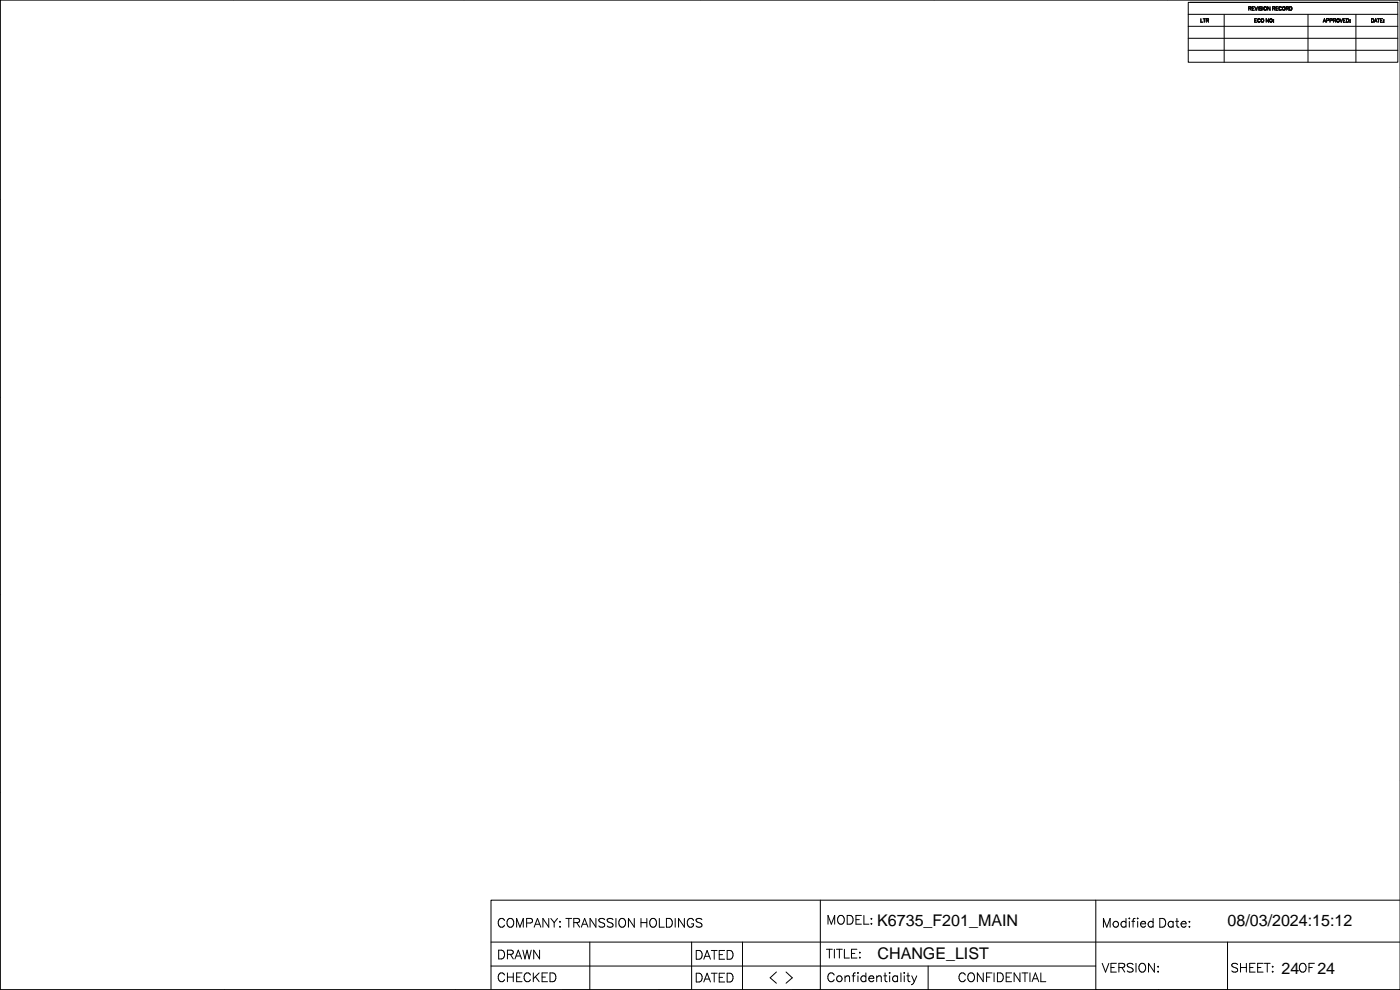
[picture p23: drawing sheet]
<svg xmlns="http://www.w3.org/2000/svg" width="594mm" height="420mm" viewBox="0 0 594 420" stroke-linecap="round" stroke-linejoin="round" font-family="sans-serif">
<defs><g id="words">
<g font-size="6.8">
<text x="372" y="392.6">K6735_F201_MAIN</text>
<text x="520.6" y="392.9">08/03/2024:15:12</text>
<text x="372.2" y="406.5">CHANGE_LIST</text>
<text x="543.4" y="412.9">24</text>
<text x="558.7" y="412.9">24</text>
</g>
<g font-size="5.6">
<text x="210.8" y="392.2">COM</text>
<text x="222.6" y="392.2">PAN</text>
<text x="233.4" y="392.2">Y: T</text>
<text x="242.6" y="392.2">RAN</text>
<text x="253.4" y="392.2">SSI</text>
<text x="261.9" y="392.2">ON</text>
<text x="271.1" y="392.2">H</text>
<text x="275" y="392.2">OLDI</text>
<text x="287.1" y="392.2">N</text>
<text x="290.9" y="392.2">GS</text>
<text x="350.4" y="390.9">M</text>
<text x="354.7" y="390.9">ODEL:</text>
<text x="467.3" y="392.2">M</text>
<text x="471.5" y="392.2">od</text>
<text x="478.2" y="392.2">i</text>
<text x="479.6" y="392.2">f</text>
<text x="481.8" y="392.2">i</text>
<text x="483.2" y="392.2">ed</text>
<text x="491.1" y="392.2">Da</text>
<text x="498.2" y="392.2">t</text>
<text x="500.4" y="392.2">e:</text>
<text x="210.8" y="405.6">DRAWN</text>
<text x="294.6" y="405.8">DAT</text>
<text x="304.3" y="405.8">ED</text>
<text x="350.3" y="405.3">T</text>
<text x="353.1" y="405.3">I</text>
<text x="354.6" y="405.3">T</text>
<text x="357.4" y="405.3">LE:</text>
<text x="467.3" y="411.2">VERSI</text>
<text x="482.5" y="411.2">ON</text>
<text x="490.3" y="411.2">:</text>
<text x="521.9" y="411.2">SH</text>
<text x="529.3" y="411.2">EET</text>
<text x="538.8" y="411.2">:</text>
<text x="550.5" y="411.2">OF</text>
<text x="210.8" y="415.3">CH</text>
<text x="218.4" y="415.3">ECKED</text>
<text x="294.6" y="415.4">DAT</text>
<text x="304.3" y="415.4">ED</text>
<text x="326.1" y="415.4">&lt; &gt;</text>
<text x="350.6" y="415.3">Conf</text>
<text x="363.1" y="415.3">i</text>
<text x="364.5" y="415.3">d</text>
<text x="367.9" y="415.3">ent</text>
<text x="376.6" y="415.3">i</text>
<text x="378" y="415.3">a</text>
<text x="381.4" y="415.3">l</text>
<text x="382.8" y="415.3">i</text>
<text x="384.2" y="415.3">t</text>
<text x="386.3" y="415.3">y</text>
<text x="406.2" y="415.3">CON</text>
<text x="417.7" y="415.3">FI</text>
<text x="422.3" y="415.3">DEN</text>
<text x="433.3" y="415.3">T</text>
<text x="436.1" y="415.3">I</text>
<text x="437.5" y="415.3">AL</text>
</g>
<g font-size="2.1">
<text x="529.3" y="3.9">REVISION RECORD</text>
<text x="509" y="8.9">LTR</text>
<text x="531.9" y="8.9">ECO NO:</text>
<text x="561.1" y="8.9">APPROVED:</text>
<text x="581.4" y="8.9">DATE:</text>
</g>
</g></defs>
<g fill="none" stroke="#000" stroke-width=".42">
<path d="M0 -.1v419.9h593.8M503.9 1h88.9v25.4h-88.9zM503.9 16.2h88.9M503.9 11.2h88.9M503.9 6.1h88.9M504.7 1h88.1M519.2 6.1v20.3M554.7 6.1v20.3M575 6.1v20.3M503.9 21.3h88.9M-.1 84.6h.1M-.1 168.4h.1"/>
<path d="M-.1 252.2h.1M-.1 336h.1M208.2 399.5h385.6M250.1 399.5v20.3h-11.6M293.3 399.5v20.3h-14.2M314.9 399.5v20.3M347.9 381.7v38.1h-11.9M464.7 381.7v38.1h55.6M520.6 399.5v20.3M593.8 381.7h-385.6v38.1M95.2 419.8v.1M193 419.8v.1"/>
<path d="M208.2 409.6h256.5M293.3 419.8v.1M393.6 409.6v10.3M491.4 419.8v.1"/>
</g>
<use href="#words"/>
</svg>
